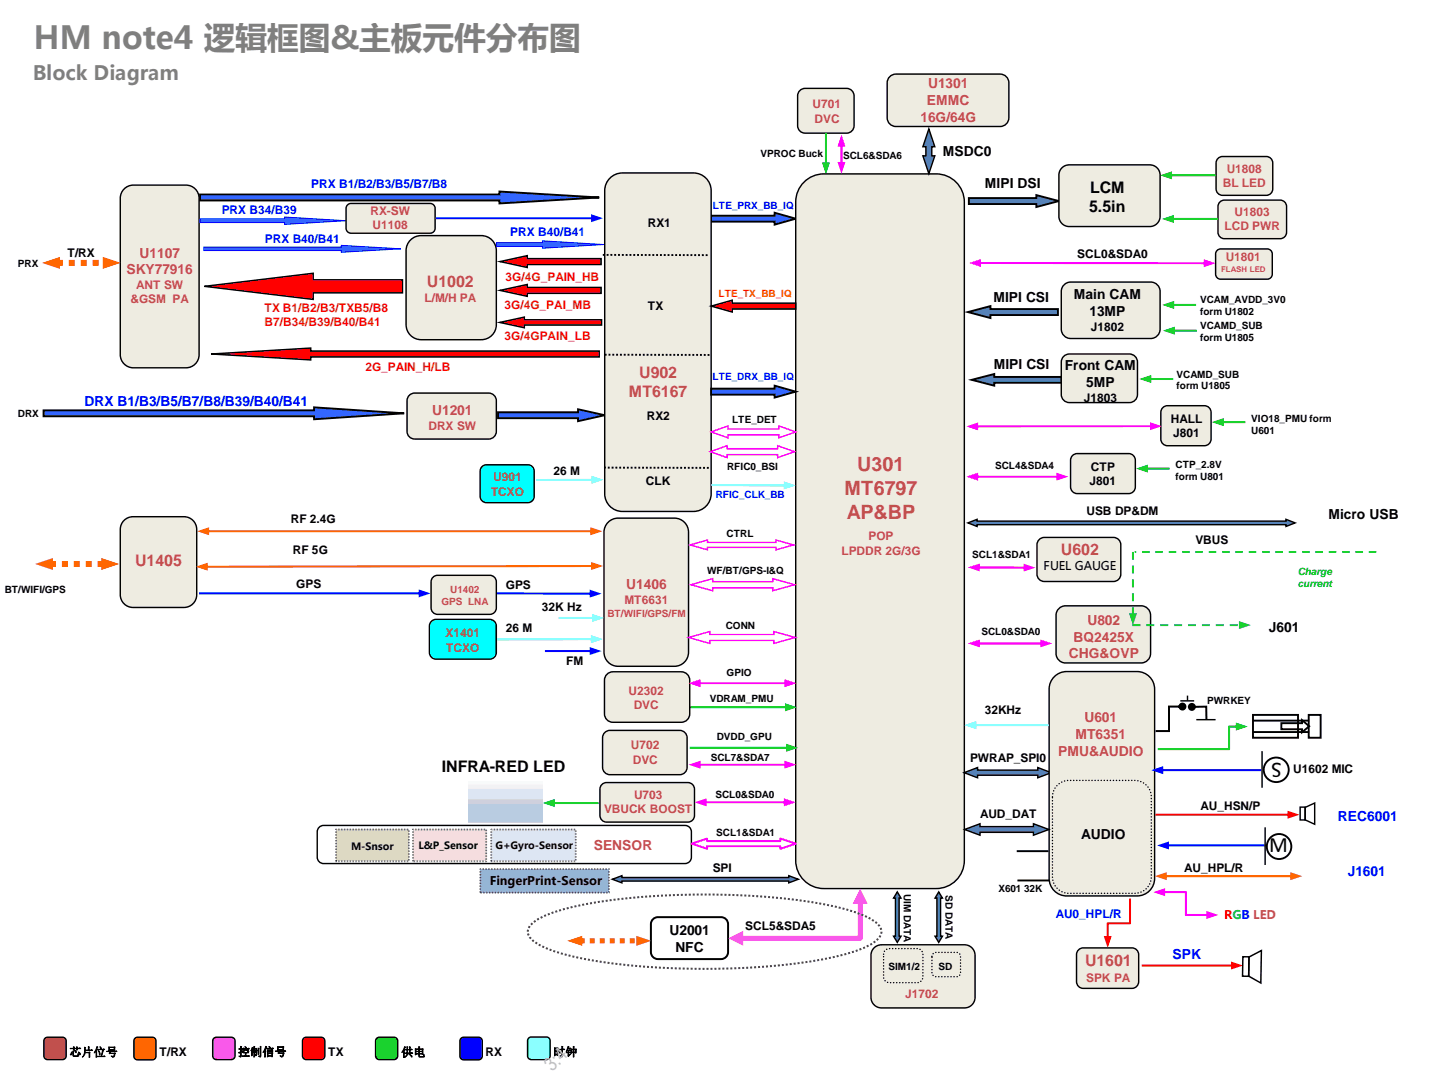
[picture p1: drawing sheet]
<svg xmlns="http://www.w3.org/2000/svg" width="254mm" height="190mm" viewBox="0 0 254 190" stroke-linecap="round" stroke-linejoin="round" font-family="sans-serif">
<defs><g id="words">
<text font-size="5.6" fill="#7f7f7f" x="5.9" y="8.8">HM note4 逻辑框图&amp;主板元件分布图</text>
<g font-size="3.9">
<text x="227.8" y="135.5" transform="rotate(-180 227.8 135.5)">S</text>
<text x="225.6" y="151.4">M</text>
</g>
<text font-size="3.5" fill="#7f7f7f" x="5.9" y="14.2">Block Diagram</text>
<g font-size="3.5" fill="#c0504d">
<text x="152.4" y="83.7">U301</text>
<text x="150.1" y="87.9">MT6797</text>
<text x="150.5" y="92.2">AP&amp;BP</text>
</g>
<text font-size="3.5" fill="#c0c0c0" x="98.2" y="190.5" transform="rotate(-45 98.2 190.5)">3:4</text>
<g font-size="2.8">
<text x="193.8" y="34.4">LCM</text>
<text x="193.6" y="37.8">5.5in</text>
<text x="78.5" y="137.3">INFRA-RED LED</text>
</g>
<g font-size="2.8" fill="#c0504d">
<text x="75.9" y="51">U1002</text>
<text x="111.8" y="70.6">MT6167</text>
<text x="113.6" y="67.2">U902</text>
<text x="24" y="100.5">U1405</text>
<text x="188.6" y="98.7">U602</text>
<text x="192.9" y="171.7">U1601</text>
</g>
<g font-size="2.5" fill="#c0504d">
<text x="165" y="15.7">U1301</text>
<text x="163.6" y="21.6">16G/64G</text>
<text x="164.7" y="18.7">EMMC</text>
<text x="24.8" y="45.8">U1107</text>
<text x="22.5" y="48.7">SKY77916</text>
<text x="76.8" y="73.8">U1201</text>
<text x="111.3" y="104.7">U1406</text>
<text x="193.3" y="111.1">U802</text>
<text x="190" y="117">CHG&amp;OVP</text>
<text x="190.8" y="114">BQ2425X</text>
<text x="191.2" y="131.3">MT6351</text>
<text x="192.7" y="128.4">U601</text>
<text x="188.1" y="134.3">PMU&amp;AUDIO</text>
<text x="105.5" y="151">SENSOR</text>
</g>
<g font-size="2.5">
<text x="167.6" y="27.7">MSDC0</text>
<text x="175.1" y="33.3">MIPI DSI</text>
<text x="176.6" y="53.6">MIPI CSI</text>
<text x="190.9" y="53.2">Main CAM</text>
<text x="193.6" y="56.1">13MP</text>
<text x="176.6" y="65.7">MIPI CSI</text>
<text x="189.3" y="65.8">Front CAM</text>
<text x="193.1" y="68.7">5MP</text>
<text x="236.1" y="92.3">Micro USB</text>
<text x="225.5" y="112.2">J601</text>
<text x="192.2" y="149.1">AUDIO</text>
<text x="119" y="166.2">U2001</text>
<text x="120" y="169.2">NFC</text>
</g>
<g font-size="2.5" fill="#00f">
<text x="15" y="72.2">DRX B1/B3/B5/B7/B8/B39/B40/B41</text>
<text x="237.8" y="145.9">REC6001</text>
<text x="239.6" y="155.6">J1601</text>
<text x="208.4" y="170.4">SPK</text>
</g>
<g font-size="2.1" fill="#c0504d">
<text x="144.4" y="19.3">U701</text>
<text x="144.8" y="21.8">DVC</text>
<text x="217.4" y="33.2">BL LED</text>
<text x="218" y="30.7">U1808</text>
<text x="65.9" y="38.2">RX-SW</text>
<text x="66.2" y="40.7">U1108</text>
<text x="217.6" y="41">LCD PWR</text>
<text x="219.4" y="38.4">U1803</text>
<text x="217.9" y="46.4">U1801</text>
<text x="23.2" y="53.9">&amp;GSM PA</text>
<text x="24.2" y="51.4">ANT SW</text>
<text x="75.4" y="53.7">L/M/H PA</text>
<text x="76.2" y="76.4">DRX SW</text>
<text x="87.2" y="88.1">TCXO</text>
<text x="87.6" y="85.6">U901</text>
<text x="149.5" y="98.6">LPDDR 2G/3G</text>
<text x="154.4" y="96">POP</text>
<text x="111" y="107.4">MT6631</text>
<text x="79.2" y="113.3">X1401</text>
<text x="79.3" y="115.8">TCXO</text>
<text x="111.7" y="123.4">U2302</text>
<text x="112.6" y="126">DVC</text>
<text x="112.1" y="133.1">U702</text>
<text x="112.5" y="135.7">DVC</text>
<text x="112.7" y="142">U703</text>
<text x="107.4" y="144.6">VBUCK BOOST</text>
<text x="160.9" y="177.4">J1702</text>
<text x="193.1" y="174.4">SPK PA</text>
</g>
<g font-size="2.1" fill="#00f">
<text x="55.3" y="33.3">PRX B1/B2/B3/B5/B7/B8</text>
<text x="39.4" y="38.1">PRX B34/B39</text>
<text x="90.7" y="41.9">PRX B40/B41</text>
<text x="47.1" y="43.1">PRX B40/B41</text>
<text x="187.6" y="163.2">AU0_HPL/R</text>
</g>
<g font-size="2.1">
<text x="115.1" y="40.3">RX1</text>
<text x="12" y="45.7">T/RX</text>
<text x="191.5" y="45.9">SCL0&amp;SDA0</text>
<text x="115.1" y="55.2">TX</text>
<text x="193.9" y="58.8">J1802</text>
<text x="192.6" y="71.4">J1803</text>
<text x="115" y="74.7">RX2</text>
<text x="208.1" y="75.2">HALL</text>
<text x="208.5" y="77.7">J801</text>
<text x="193.9" y="83.6">CTP</text>
<text x="98.4" y="84.4">26 M</text>
<text x="114.8" y="86.3">CLK</text>
<text x="193.7" y="86.2">J801</text>
<text x="51.7" y="92.9">RF 2.4G</text>
<text x="193.1" y="91.5">USB DP&amp;DM</text>
<text x="52.1" y="98.4">RF 5G</text>
<text x="185.5" y="101.3">FUEL GAUGE</text>
<text x="212.5" y="96.7">VBUS</text>
<text x="52.7" y="104.5">GPS</text>
<text x="89.9" y="104.7">GPS</text>
<text x="89.9" y="112.4">26 M</text>
<text x="96.3" y="108.5">32K Hz</text>
<text x="100.7" y="118.2">FM</text>
<text x="175" y="126.9">32KHz</text>
<text x="172.4" y="135.4">PWRAP_SPI0</text>
<text x="229.9" y="137.4">U1602 MIC</text>
<text x="213.4" y="143.9">AU_HSN/P</text>
<text x="174.2" y="145.3">AUD_DAT</text>
<text x="126.7" y="155">SPI</text>
<text x="210.5" y="155">AU_HPL/R</text>
<text x="87" y="157.3">FingerPrint-Sensor</text>
<text x="132.5" y="165.3">SCL5&amp;SDA5</text>
<text x="12.3" y="187.7">芯片位号</text>
<text x="28.3" y="187.7">T/RX</text>
<text x="42.3" y="187.7">控制信号</text>
<text x="58.4" y="187.7">TX</text>
<text x="71.3" y="187.7">供电</text>
<text x="86.3" y="187.7">RX</text>
<text x="98.4" y="187.7">时钟</text>
</g>
<g font-size="2.1" fill="#ff1b1b">
<text x="89.9" y="49.9">3G/4G_PAIN_HB</text>
<text x="47" y="58">B7/B34/B39/B40/B41</text>
<text x="47" y="55.4">TX B1/B2/B3/TXB5/B8</text>
<text x="89.7" y="54.9">3G/4G_PAI_MB</text>
<text x="64.9" y="65.8">2G_PAIN_H/LB</text>
<text x="89.7" y="60.5">3G/4GPAIN_LB</text>
</g>
<text font-size="2.1" fill="#f00" x="217.6" y="163.3">RGB LED</text>
<g font-size="1.8">
<text x="135.2" y="27.8">VPROC Buck</text>
<text x="149.9" y="28.2">SCL6&amp;SDA6</text>
<text x="3.2" y="47.5">PRX</text>
<text x="213.3" y="53.8">VCAM_AVDD_3V0</text>
<text x="213.3" y="55.9">form U1802</text>
<text x="213.3" y="58.4">VCAMD_SUB</text>
<text x="213.3" y="60.6">form U1805</text>
<text x="209.1" y="67.1">VCAMD_SUB</text>
<text x="209.1" y="69.2">form U1805</text>
<text x="3.2" y="74.1">DRX</text>
<text x="130.1" y="75.2">LTE_DET</text>
<text x="222.4" y="74.9">VIO18_PMU form</text>
<text x="222.4" y="77.1">U601</text>
<text x="129.3" y="83.5">RFIC0_BSI</text>
<text x="176.9" y="83.4">SCL4&amp;SDA4</text>
<text x="209" y="83.2">CTP_2.8V</text>
<text x="209" y="85.3">form U801</text>
<text x="129.2" y="95.4">CTRL</text>
<text x="172.8" y="99.2">SCL1&amp;SDA1</text>
<text x=".8" y="105.4">BT/WIFI/GPS</text>
<text x="125.7" y="102">WF/BT/GPS-I&amp;Q</text>
<text x="129" y="111.9">CONN</text>
<text x="174.5" y="112.8">SCL0&amp;SDA0</text>
<text x="126.2" y="124.7">VDRAM_PMU</text>
<text x="129.2" y="120.1">GPIO</text>
<text x="214.6" y="125.1">PWRKEY</text>
<text x="127.4" y="131.5">DVDD_GPU</text>
<text x="126.3" y="135.2">SCL7&amp;SDA7</text>
<text x="127.2" y="141.8">SCL0&amp;SDA0</text>
<text x="127.3" y="148.5">SCL1&amp;SDA1</text>
<text x="62.4" y="151">M-Snsor</text>
<text x="74.4" y="150.8">L&amp;P_Sensor</text>
<text x="88.1" y="150.8">G+Gyro-Sensor</text>
<text x="160.6" y="158.9" transform="rotate(90 160.6 158.9)">UIM DATA</text>
<text x="168" y="159.1" transform="rotate(90 168 159.1)">SD DATA</text>
<text x="177.5" y="158.4">X601 32K</text>
<text x="157.9" y="172.4">SIM1/2</text>
<text x="166.8" y="172.4">SD</text>
</g>
<g font-size="1.8" fill="#00f">
<text x="126.7" y="37.1">LTE_PRX_BB_IQ</text>
<text x="126.6" y="67.5">LTE_DRX_BB_IQ</text>
<text x="127.2" y="88.5">RFIC_CLK_BB</text>
</g>
<text font-size="1.8" fill="#f30" x="127.7" y="52.8">LTE_TX_BB_IQ</text>
<g font-size="1.8" fill="#c0504d">
<text x="78.5" y="107.5">GPS LNA</text>
<text x="80" y="105.4">U1402</text>
<text x="108" y="109.6">BT/WIFI/GPS/FM</text>
</g>
<g font-size="1.8" fill="#0c0">
<text x="230.7" y="102.2">Charge</text>
<text x="230.7" y="104.3">current</text>
</g>
<text font-size="1.4" fill="#c0504d" x="217.1" y="48.3">FLASH LED</text>
</g></defs>
<path d="M85.4 154.4h22.8v4.2h-22.8z" fill-rule="evenodd" fill="#95b3d7"/>
<path d="M85.3 158.4v.2zM85.4 158.4l.1 .2zM85.3 157.9v.2zM85.4 157.9l.1 .2zM85.3 157.4v.2zM85.4 157.4l.1 .2zM85.3 156.8v.3zM85.4 156.8l.1 .3zM85.3 156.3v.3zM85.4 156.3l.1 .3zM85.3 155.8v.3zM85.4 155.8l.1 .3zM85.3 155.3v.3zM85.4 155.3l.1 .3zM85.3 154.8v.3zM85.4 154.8l.1 .3zM85.3 154.3l.2 .1-.2 .2zM85.4 154.5l.1 .1zM85.8 154.3l.2 .1zM85.8 154.5l.2 .1zM86.3 154.3l.2 .1zM86.3 154.5l.2 .1zM86.8 154.3l.2 .1zM86.8 154.5l.2 .1zM87.3 154.3l.2 .1zM87.3 154.5l.2 .1zM87.8 154.3l.3 .1zM87.8 154.5l.3 .1zM88.3 154.3l.3 .1zM88.3 154.5l.3 .1zM88.8 154.3l.3 .1zM88.8 154.5l.3 .1zM89.3 154.3l.3 .1zM89.3 154.5l.3 .1zM89.8 154.3l.3 .1zM89.8 154.5l.3 .1zM90.3 154.3l.3 .1zM90.3 154.5l.3 .1zM90.8 154.3l.3 .1zM90.8 154.5l.3 .1zM91.4 154.3l.2 .1zM91.4 154.5l.2 .1zM91.9 154.3l.2 .1zM91.9 154.5l.2 .1zM92.4 154.3l.2 .1zM92.4 154.5l.2 .1zM92.9 154.3l.2 .1zM92.9 154.5l.2 .1zM93.4 154.3l.2 .1zM93.4 154.5l.2 .1zM93.9 154.3l.2 .1zM93.9 154.5l.2 .1zM94.4 154.3l.3 .1zM94.4 154.5l.3 .1zM94.9 154.3l.3 .1zM94.9 154.5l.3 .1zM95.4 154.3l.3 .1zM95.4 154.5l.3 .1zM95.9 154.3l.3 .1zM95.9 154.5l.3 .1zM96.4 154.3l.3 .1zM96.4 154.5l.3 .1zM96.9 154.3l.3 .1zM96.9 154.5l.3 .1zM97.5 154.3l.2 .1zM97.5 154.5l.2 .1zM98 154.3l.2 .1zM98 154.5l.2 .1zM98.5 154.3l.2 .1zM98.5 154.5l.2 .1zM99 154.3l.2 .1zM99 154.5l.2 .1zM99.5 154.3l.2 .1zM99.5 154.5l.2 .1zM100 154.3l.2 .1zM100 154.5l.2 .1zM100.5 154.3l.3 .1zM100.5 154.5l.3 .1zM101 154.3l.3 .1zM101 154.5l.3 .1zM101.5 154.3l.3 .1zM101.5 154.5l.3 .1zM102 154.3l.3 .1zM102 154.5l.3 .1zM102.5 154.3l.3 .1zM102.5 154.5l.3 .1zM103 154.3l.3 .1zM103 154.5l.3 .1zM103.5 154.3l.3 .1zM103.5 154.5l.3 .1zM104.1 154.3l.2 .1zM104.1 154.5l.2 .1zM104.6 154.3l.2 .1zM104.6 154.5l.2 .1zM105.1 154.3l.2 .1zM105.1 154.5l.2 .1zM105.6 154.3l.2 .1zM105.6 154.5l.2 .1zM106.1 154.3l.2 .1zM106.1 154.5l.2 .1zM106.6 154.3l.2 .1zM106.6 154.5l.2 .1zM107.1 154.3l.3 .1zM107.1 154.5l.3 .1zM107.6 154.3l.3 .1zM107.6 154.5l.3 .1zM108.1 154.3h.2l.1 .3zM108.1 154.5l.1 .1zM108.3 154.8l.1 .3zM108.1 154.8l.1 .3zM108.3 155.3l.1 .3zM108.1 155.3l.1 .3zM108.3 155.8l.1 .3zM108.1 155.8l.1 .3zM108.3 156.3l.1 .3zM108.1 156.3l.1 .3zM108.3 156.8l.1 .3zM108.1 156.8l.1 .3zM108.3 157.4l.1 .2zM108.1 157.4l.1 .2zM108.3 157.9l.1 .2zM108.1 157.9l.1 .2zM108.3 158.4l.1 .2-.2 .1zM108.1 158.4l.1 .2zM107.7 158.7h.3zM107.7 158.5l.3 .1zM107.2 158.7h.3zM107.2 158.5l.3 .1zM106.7 158.7h.3zM106.7 158.5l.3 .1zM106.2 158.7h.3zM106.2 158.5l.3 .1zM105.7 158.7h.3zM105.7 158.5l.3 .1zM105.2 158.7h.3zM105.2 158.5l.3 .1zM104.7 158.7h.2zM104.7 158.5l.2 .1zM104.2 158.7h.2zM104.2 158.5l.2 .1zM103.7 158.7h.2zM103.7 158.5l.2 .1zM103.2 158.7h.2zM103.2 158.5l.2 .1zM102.7 158.7h.2zM102.7 158.5l.2 .1zM102.2 158.7h.2zM102.2 158.5l.2 .1zM101.6 158.7h.3zM101.6 158.5l.3 .1zM101.1 158.7h.3zM101.1 158.5l.3 .1zM100.6 158.7h.3zM100.6 158.5l.3 .1zM100.1 158.7h.3zM100.1 158.5l.3 .1zM99.6 158.7h.3zM99.6 158.5l.3 .1zM99.1 158.7h.3zM99.1 158.5l.3 .1zM98.6 158.7h.2zM98.6 158.5l.2 .1zM98.1 158.7h.2zM98.1 158.5l.2 .1zM97.6 158.7h.2zM97.6 158.5l.2 .1zM97.1 158.7h.2zM97.1 158.5l.2 .1zM96.6 158.7h.2zM96.6 158.5l.2 .1zM96.1 158.7h.2zM96.1 158.5l.2 .1zM95.5 158.7h.3zM95.5 158.5l.3 .1zM95 158.7h.3zM95 158.5l.3 .1zM94.5 158.7h.3zM94.5 158.5l.3 .1zM94 158.7h.3zM94 158.5l.3 .1zM93.5 158.7h.3zM93.5 158.5l.3 .1zM93 158.7h.3zM93 158.5l.3 .1zM92.5 158.7h.3zM92.5 158.5l.3 .1zM92 158.7h.2zM92 158.5l.2 .1zM91.5 158.7h.2zM91.5 158.5l.2 .1zM91 158.7h.2zM91 158.5l.2 .1zM90.5 158.7h.2zM90.5 158.5l.2 .1zM90 158.7h.2zM90 158.5l.2 .1zM89.5 158.7h.2zM89.5 158.5l.2 .1zM88.9 158.7h.3zM88.9 158.5l.3 .1zM88.4 158.7h.3zM88.4 158.5l.3 .1zM87.9 158.7h.3zM87.9 158.5l.3 .1zM87.4 158.7h.3zM87.4 158.5l.3 .1zM86.9 158.7h.3zM86.9 158.5l.3 .1zM86.4 158.7h.3zM86.4 158.5l.3 .1zM85.9 158.7h.2zM85.9 158.5l.2 .1zM85.4 158.7h.2zM85.4 158.5l.2 .1z" fill="#000"/>
<path d="M155.4 168.4l.8-.4 .5-.1h14.7a1.87 1.87 0 0 1 1.9 1.9v7.4a1.87 1.87 0 0 1-1.9 1.9h-14.7a1.87 1.87 0 0 1-1.9-1.9v-7.4l.1-.5z" fill-rule="evenodd" fill="#eeece1"/>
<path d="M155.4 168.4l.8-.4 .5-.1h14.7a1.87 1.87 0 0 1 1.9 1.9v7.4a1.87 1.87 0 0 1-1.9 1.9h-14.7a1.87 1.87 0 0 1-1.9-1.9v-7.4l.1-.5z" fill="none" stroke="#000" stroke-width=".25"/>
<path d="M7.7 72.9h48.1v-.5l16 1-16 1.1v-.5h-48.1z" fill-rule="evenodd" fill="#36f"/>
<path d="M7.7 72.9h48.1v-.5l16 1-16 1.1v-.5h-48.1z" fill="none" stroke="#000" stroke-width=".34"/>
<path d="M35.6 34.6h53.2v-.6l17.7 1.1-17.7 1.1v-.6h-53.2z" fill-rule="evenodd" fill="#36f"/>
<path d="M35.6 34.6h53.2v-.6l17.7 1.1-17.7 1.1v-.6h-53.2z" fill="none" stroke="#000" stroke-width=".34"/>
<path d="M126.4 38.3h11.3v-.5l3.7 1.1-3.7 1v-.5h-11.3z" fill-rule="evenodd" fill="#36f"/>
<path d="M126.4 38.3h11.3v-.5l3.7 1.1-3.7 1v-.5h-11.3z" fill="none" stroke="#000" stroke-width=".34"/>
<path d="M172.2 35.2h12v-.5l4 1-4 1.1v-.5h-12z" fill-rule="evenodd" fill="#4f81bd"/>
<path d="M172.2 35.2h12v-.5l4 1-4 1.1v-.5h-12z" fill="none" stroke="#000" stroke-width=".34"/>
<path d="M172 55.5l4-1.1v.5h12v1.1h-12v.5z" fill-rule="evenodd" fill="#4f81bd"/>
<path d="M172 55.5l4-1.1v.5h12v1.1h-12v.5z" fill="none" stroke="#000" stroke-width=".34"/>
<path d="M172.7 67.5l4-1v.5h12v1h-12v.5z" fill-rule="evenodd" fill="#4f81bd"/>
<path d="M172.7 67.5l4-1v.5h12v1h-12v.5z" fill="none" stroke="#000" stroke-width=".34"/>
<path d="M24 184.5l.4-.2h2.7a.66 .66 0 0 1 .6 .7v2.7a.66 .66 0 0 1-.6 .6h-2.7a.66 .66 0 0 1-.6-.6v-2.7z" fill-rule="evenodd" fill="#f60"/>
<path d="M24 184.5l.4-.2h2.7a.66 .66 0 0 1 .6 .7v2.7a.66 .66 0 0 1-.6 .6h-2.7a.66 .66 0 0 1-.6-.6v-2.7z" fill="none" stroke="#000" stroke-width=".25"/>
<path d="M54 184.5l.4-.2h2.7a.66 .66 0 0 1 .6 .7v2.6a.66 .66 0 0 1-.6 .7h-2.7a.66 .66 0 0 1-.6-.7v-2.6z" fill-rule="evenodd" fill="#f00"/>
<path d="M54 184.5l.4-.2h2.7a.66 .66 0 0 1 .6 .7v2.6a.66 .66 0 0 1-.6 .7h-2.7a.66 .66 0 0 1-.6-.7v-2.6z" fill="none" stroke="#000" stroke-width=".25"/>
<path d="M81.9 184.5l.5-.2h2.7a.66 .66 0 0 1 .6 .7v2.7a.66 .66 0 0 1-.6 .6h-2.7a.66 .66 0 0 1-.7-.6v-2.7z" fill-rule="evenodd" fill="#00f"/>
<path d="M81.9 184.5l.5-.2h2.7a.66 .66 0 0 1 .6 .7v2.7a.66 .66 0 0 1-.6 .6h-2.7a.66 .66 0 0 1-.7-.6v-2.7z" fill="none" stroke="#000" stroke-width=".25"/>
<path d="M67 184.5l.4-.2h2.6a.66 .66 0 0 1 .7 .7v2.6a.66 .66 0 0 1-.7 .7h-2.6a.66 .66 0 0 1-.6-.7v-2.6z" fill-rule="evenodd" fill="#0c0"/>
<path d="M67 184.5l.4-.2h2.6a.66 .66 0 0 1 .7 .7v2.6a.66 .66 0 0 1-.7 .7h-2.6a.66 .66 0 0 1-.6-.7v-2.6z" fill="none" stroke="#000" stroke-width=".25"/>
<path d="M8 184.5l.5-.2h2.6a.66 .66 0 0 1 .7 .7v2.6a.66 .66 0 0 1-.7 .7h-2.6a.66 .66 0 0 1-.7-.7v-2.6z" fill-rule="evenodd" fill="#c0504d"/>
<path d="M8 184.5l.5-.2h2.6a.66 .66 0 0 1 .7 .7v2.6a.66 .66 0 0 1-.7 .7h-2.6a.66 .66 0 0 1-.7-.7v-2.6z" fill="none" stroke="#000" stroke-width=".25"/>
<path d="M38 184.5l.5-.2h2.6a.66 .66 0 0 1 .7 .7v2.6a.66 .66 0 0 1-.7 .7h-2.6a.66 .66 0 0 1-.7-.7v-2.6z" fill-rule="evenodd" fill="#d03ad2"/>
<path d="M38 184.5l.5-.2h2.6a.66 .66 0 0 1 .7 .7v2.6a.66 .66 0 0 1-.7 .7h-2.6a.66 .66 0 0 1-.7-.7v-2.6z" fill="none" stroke="#000" stroke-width=".25"/>
<path d="M94 184.5l.4-.2h2.7a.67 .67 0 0 1 .7 .6v2.7a.67 .67 0 0 1-.7 .7h-2.7a.67 .67 0 0 1-.6-.7v-2.7z" fill-rule="evenodd" fill="#6ff"/>
<path d="M94 184.5l.4-.2h2.7a.67 .67 0 0 1 .7 .6v2.7a.67 .67 0 0 1-.7 .7h-2.7a.67 .67 0 0 1-.6-.7v-2.7z" fill="none" stroke="#000" stroke-width=".25"/>
<path d="M88.5 73.3h14.2v-.6l4.8 1.1-4.8 1v-.5h-14.2z" fill-rule="evenodd" fill="#36f"/>
<path d="M88.5 73.3h14.2v-.6l4.8 1.1-4.8 1v-.5h-14.2z" fill="none" stroke="#000" stroke-width=".34"/>
<path d="M88.8 57.3l4.4-1v.5h13.7v1h-13.7v.5z" fill-rule="evenodd" fill="#f00"/>
<path d="M88.8 57.3l4.4-1v.5h13.7v1h-13.7v.5z" fill="none" stroke="#000" stroke-width=".25"/>
<path d="M87.4 113.4v.4h18v-.4zM105 112.9v1.4l2.1-.7z" fill="#6ff"/>
<path d="M142.6 32.7a5 5 0 0 1 3.8-1.8h20a5 5 0 0 1 5 5v117a5 5 0 0 1-5 5h-20a5 5 0 0 1-5-5v-117a5 5 0 0 1 1.2-3.2z" fill-rule="evenodd" fill="#eeece1"/>
<path d="M142.6 32.7a5 5 0 0 1 3.8-1.8h20a5 5 0 0 1 5 5v117a5 5 0 0 1-5 5h-20a5 5 0 0 1-5-5v-117a5 5 0 0 1 1.2-3.2z" fill="none" stroke="#000" stroke-width=".25"/>
<path d="M108.4 31.7a3.1 3.1 0 0 1 2.2-1h12.7a3.2 3.2 0 0 1 3.1 3.2v53.8a3.2 3.2 0 0 1-3.1 3.2h-12.7a3.2 3.2 0 0 1-3.1-3.2v-53.8a3.1 3.1 0 0 1 .9-2.2z" fill-rule="evenodd" fill="#eeece1"/>
<path d="M108.4 31.7a3.1 3.1 0 0 1 2.2-1h12.7a3.2 3.2 0 0 1 3.1 3.2v53.8a3.2 3.2 0 0 1-3.1 3.2h-12.7a3.2 3.2 0 0 1-3.1-3.2v-53.8a3.1 3.1 0 0 1 .9-2.2z" fill="none" stroke="#000" stroke-width=".25"/>
<path d="M158 13.8l.8-.6h.4h18.6a1.55 1.55 0 0 1 1.5 1.5v6.2a1.55 1.55 0 0 1-1.5 1.6h-18.6a1.55 1.55 0 0 1-1.5-1.6v-6.2z" fill-rule="evenodd" fill="#eeece1"/>
<path d="M158 13.8l.8-.6h.4h18.6a1.55 1.55 0 0 1 1.5 1.5v6.2a1.55 1.55 0 0 1-1.5 1.6h-18.6a1.55 1.55 0 0 1-1.5-1.6v-6.2z" fill="none" stroke="#000" stroke-width=".25"/>
<path d="M189.1 50.6l.8-.4 .4-.1h14.2a1.67 1.67 0 0 1 1.7 1.7v6.7a1.67 1.67 0 0 1-1.7 1.7h-14.2a1.67 1.67 0 0 1-1.7-1.7v-6.7l.1-.4z" fill-rule="evenodd" fill="#eeece1"/>
<path d="M189.1 50.6l.8-.4 .4-.1h14.2a1.67 1.67 0 0 1 1.7 1.7v6.7a1.67 1.67 0 0 1-1.7 1.7h-14.2a1.67 1.67 0 0 1-1.7-1.7v-6.7l.1-.4z" fill="none" stroke="#000" stroke-width=".25"/>
<path d="M188.7 29.8l.9-.4 .4-.1h14.4a1.83 1.83 0 0 1 1.8 1.8v7.3a1.83 1.83 0 0 1-1.8 1.9h-14.4a1.83 1.83 0 0 1-1.8-1.9v-7.3l.1-.5z" fill-rule="evenodd" fill="#eeece1"/>
<path d="M188.7 29.8l.9-.4 .4-.1h14.4a1.83 1.83 0 0 1 1.8 1.8v7.3a1.83 1.83 0 0 1-1.8 1.9h-14.4a1.83 1.83 0 0 1-1.8-1.9v-7.3l.1-.5z" fill="none" stroke="#000" stroke-width=".25"/>
<path d="M188.9 63.5l.7-.5 .5-.1h10.6a1.44 1.44 0 0 1 1.5 1.4v5.8a1.44 1.44 0 0 1-1.5 1.4h-10.6a1.44 1.44 0 0 1-1.5-1.4v-5.8z" fill-rule="evenodd" fill="#eeece1"/>
<path d="M188.9 63.5l.7-.5 .5-.1h10.6a1.44 1.44 0 0 1 1.5 1.4v5.8a1.44 1.44 0 0 1-1.5 1.4h-10.6a1.44 1.44 0 0 1-1.5-1.4v-5.8z" fill="none" stroke="#000" stroke-width=".25"/>
<path d="M21.9 33.8a2.33 2.33 0 0 1 1.8-.9h9.4a2.33 2.33 0 0 1 2.3 2.3v27.8a2.33 2.33 0 0 1-2.3 2.4h-9.4a2.33 2.33 0 0 1-2.3-2.4v-27.8v-.5z" fill-rule="evenodd" fill="#eeece1"/>
<path d="M21.9 33.8a2.33 2.33 0 0 1 1.8-.9h9.4a2.33 2.33 0 0 1 2.3 2.3v27.8a2.33 2.33 0 0 1-2.3 2.4h-9.4a2.33 2.33 0 0 1-2.3-2.4v-27.8v-.5z" fill="none" stroke="#000" stroke-width=".25"/>
<path d="M72.8 42.9a2.67 2.67 0 0 1 2.1-1h10.6a2.67 2.67 0 0 1 2.7 2.6v13.2a2.67 2.67 0 0 1-2.7 2.7h-10.6a2.67 2.67 0 0 1-2.7-2.7v-13.2v-.6z" fill-rule="evenodd" fill="#eeece1"/>
<path d="M72.8 42.9a2.67 2.67 0 0 1 2.1-1h10.6a2.67 2.67 0 0 1 2.7 2.6v13.2a2.67 2.67 0 0 1-2.7 2.7h-10.6a2.67 2.67 0 0 1-2.7-2.7v-13.2v-.6z" fill="none" stroke="#000" stroke-width=".25"/>
<path d="M85.8 82.8l.7-.2h7.3a1.12 1.12 0 0 1 1.2 1.1v4.5a1.12 1.12 0 0 1-1.2 1.1h-7.3a1.12 1.12 0 0 1-1.2-1.1v-4.5l.1-.3z" fill-rule="evenodd" fill="#0ff"/>
<path d="M85.8 82.8l.7-.2h7.3a1.12 1.12 0 0 1 1.2 1.1v4.5a1.12 1.12 0 0 1-1.2 1.1h-7.3a1.12 1.12 0 0 1-1.2-1.1v-4.5l.1-.3z" fill="none" stroke="#000" stroke-width=".25"/>
<path d="M107.1 45.3h19" fill="none" stroke="#000" stroke-width=".34" stroke-dasharray=".3 .3" stroke-linecap="butt"/>
<path d="M165.1 22.9l1.1 3.2h-.6v1.6h.6l-1.1 3.2-1.1-3.2h.6v-1.6h-.6z" fill-rule="evenodd" fill="#4f81bd"/>
<path d="M165.1 22.9l1.1 3.2h-.6v1.6h.6l-1.1 3.2-1.1-3.2h.6v-1.6h-.6z" fill="none" stroke="#000" stroke-width=".25"/>
<path d="M10.1 46.2h1.1v1h-1.1zM12.2 46.2h1.1v1h-1.1zM14.4 46.2h1v1h-1zM16.5 46.2h1v1h-1zM18.6 46.2h.2v1h-.2zM7.5 46.7l3.1-1v2.1zM18.3 45.7l3.1 1-3.1 1.1z" fill="#f60"/>
<path d="M126.4 54.4l3.8-1.1v.6h11.2v1h-11.2v.6z" fill-rule="evenodd" fill="#f00"/>
<path d="M126.4 54.4l3.8-1.1v.6h11.2v1h-11.2v.6z" fill="none" stroke="#000" stroke-width=".25"/>
<path d="M174 46.6h40.3v.4l-40.3-.1zM172.3 46.7l2.1-.7v1.4zM214 46.1l2.1 .7-2.1 .7z" fill="#f0f"/>
<path d="M216.4 28.3l.5-.4 .4-.1h7.8a1.15 1.15 0 0 1 1.1 1.2v4.6a1.15 1.15 0 0 1-1.1 1.1h-7.8a1.15 1.15 0 0 1-1.1-1.1v-4.6z" fill-rule="evenodd" fill="#eeece1"/>
<path d="M216.4 28.3l.5-.4 .4-.1h7.8a1.15 1.15 0 0 1 1.1 1.2v4.6a1.15 1.15 0 0 1-1.1 1.1h-7.8a1.15 1.15 0 0 1-1.1-1.1v-4.6z" fill="none" stroke="#000" stroke-width=".25"/>
<path d="M208 31h8.1v.3h-8.1zM206.2 31.2l2.1-.7v1.4z" fill="#0c0"/>
<path d="M72.6 70.4l.7-.5 .4-.1h13.2a1.36 1.36 0 0 1 1.3 1.4v5.5a1.36 1.36 0 0 1-1.3 1.3h-13.2a1.36 1.36 0 0 1-1.4-1.3v-5.5z" fill-rule="evenodd" fill="#eeece1"/>
<path d="M72.6 70.4l.7-.5 .4-.1h13.2a1.36 1.36 0 0 1 1.3 1.4v5.5a1.36 1.36 0 0 1-1.3 1.3h-13.2a1.36 1.36 0 0 1-1.4-1.3v-5.5z" fill="none" stroke="#000" stroke-width=".25"/>
<path d="M216.3 44.5l.7-.3h8.2a.9 .9 0 0 1 .9 .9v3.6a.9 .9 0 0 1-.9 .9h-8.2a.9 .9 0 0 1-.9-.9v-3.6z" fill-rule="evenodd" fill="#eeece1"/>
<path d="M216.3 44.5l.7-.3h8.2a.9 .9 0 0 1 .9 .9v3.6a.9 .9 0 0 1-.9 .9h-8.2a.9 .9 0 0 1-.9-.9v-3.6z" fill="none" stroke="#000" stroke-width=".25"/>
<path d="M122.4 125.5h17.5v.4h-17.5zM139.5 125l2.1 .7-2.1 .7z" fill="#0c0"/>
<path d="M222.7 127h8v4.1h-8zM222.7 130.1h10M222.7 128.1h10M227.8 128.5h3.6v-.5l1.3 1.1-1.3 1v-.5h-3.6zM232.6 127h2.1v4.1h-2.1z" fill="none" stroke="#000" stroke-width=".34"/>
<path d="M107.6 130l.8-.2h12.4a1.31 1.31 0 0 1 1.3 1.3v5.3a1.31 1.31 0 0 1-1.3 1.3h-12.4a1.31 1.31 0 0 1-1.3-1.3v-5.3l.1-.4z" fill-rule="evenodd" fill="#eeece1"/>
<path d="M107.6 130l.8-.2h12.4a1.31 1.31 0 0 1 1.3 1.3v5.3a1.31 1.31 0 0 1-1.3 1.3h-12.4a1.31 1.31 0 0 1-1.3-1.3v-5.3l.1-.4z" fill="none" stroke="#000" stroke-width=".25"/>
<path d="M107.5 63l18.9 .1M107.4 83.1h18.9" fill="none" stroke="#000" stroke-width=".34" stroke-dasharray=".3 .3" stroke-linecap="butt"/>
<path d="M126.4 69.1h11.3v-.6l3.7 1.1-3.7 1.1v-.6h-11.3z" fill-rule="evenodd" fill="#36f"/>
<path d="M126.4 69.1h11.3v-.6l3.7 1.1-3.7 1.1v-.6h-11.3z" fill="none" stroke="#000" stroke-width=".34"/>
<path d="M126.4 76.8l3-1.1v.5h9v-.5l3 1.1-3 1v-.5h-9v.5z" fill="none" stroke="#f0f" stroke-width=".25"/>
<g fill="#6ff">
<path d="M95.3 85.1v.4l10.2-.1v-.3zM105.2 84.6v1.4l2.1-.7z"/>
<path d="M126.4 86l13.3 .1v.3h-13.3zM139.3 85.6l2.1 .7-2.1 .7z"/>
</g>
<path d="M107.9 93a2.5 2.5 0 0 1 2-.9h10a2.51 2.51 0 0 1 2.5 2.5v21.3a2.51 2.51 0 0 1-2.5 2.5h-10a2.51 2.51 0 0 1-2.5-2.5v-21.3v-.6z" fill-rule="evenodd" fill="#eeece1"/>
<path d="M107.9 93a2.5 2.5 0 0 1 2-.9h10a2.51 2.51 0 0 1 2.5 2.5v21.3a2.51 2.51 0 0 1-2.5 2.5h-10a2.51 2.51 0 0 1-2.5-2.5v-21.3v-.6z" fill="none" stroke="#000" stroke-width=".25"/>
<path d="M8.9 99.7h1v1.1h-1zM11 99.7h1.1v1.1h-1.1zM13.1 99.7h1.1v1.1h-1.1zM15.2 99.7h1.1v1.1h-1.1zM17.4 99.7h1v1.1h-1zM6.2 100.2l3.2-1v2.1zM18 99.2l3.2 1-3.2 1.1z" fill="#f60"/>
<path d="M22 92.5l1-.6 .6-.1h9.1a2.26 2.26 0 0 1 2.3 2.3v11.6a2.26 2.26 0 0 1-2.3 2.3h-9.1a2.26 2.26 0 0 1-2.2-2.3v-11.6l.1-.6z" fill-rule="evenodd" fill="#eeece1"/>
<path d="M22 92.5l1-.6 .6-.1h9.1a2.26 2.26 0 0 1 2.3 2.3v11.6a2.26 2.26 0 0 1-2.3 2.3h-9.1a2.26 2.26 0 0 1-2.2-2.3v-11.6l.1-.6z" fill="none" stroke="#000" stroke-width=".25"/>
<g fill="#f60">
<path d="M36.8 94.2h68.5v.4h-68.5zM35.1 94.4l2.1-.7v1.4zM104.9 93.7l2.2 .7-2.2 .7z"/>
<path d="M36.6 100.5v.4l68.8-.1v-.4zM34.8 100.7l2.1 .7v-1.4zM105.1 99.9v1.4l2.1-.7z"/>
</g>
<g fill="#00f">
<path d="M35.4 105.3h39.4v.3h-39.4zM74.4 104.7l2.1 .8-2.1 .7z"/>
<path d="M87.4 105.3h17.8v.4l-17.8-.1zM104.8 104.8l2.1 .7-2.1 .7z"/>
</g>
<path d="M76.8 102.7l.6-.4 .4-.1h9.3a1.16 1.16 0 0 1 1.1 1.2v4.6a1.16 1.16 0 0 1-1.1 1.2h-9.3a1.16 1.16 0 0 1-1.2-1.2v-4.6z" fill-rule="evenodd" fill="#eeece1"/>
<path d="M76.8 102.7l.6-.4 .4-.1h9.3a1.16 1.16 0 0 1 1.1 1.2v4.6a1.16 1.16 0 0 1-1.1 1.2h-9.3a1.16 1.16 0 0 1-1.2-1.2v-4.6z" fill="none" stroke="#000" stroke-width=".25"/>
<path d="M76.6 110.5l.5-.4h.4h9.5a1.18 1.18 0 0 1 1.2 1.1v4.8a1.18 1.18 0 0 1-1.2 1.1h-9.5a1.18 1.18 0 0 1-1.2-1.1v-4.8z" fill-rule="evenodd" fill="#0ff"/>
<path d="M76.6 110.5l.5-.4h.4h9.5a1.18 1.18 0 0 1 1.2 1.1v4.8a1.18 1.18 0 0 1-1.2 1.1h-9.5a1.18 1.18 0 0 1-1.2-1.1v-4.8z" fill="none" stroke="#000" stroke-width=".25"/>
<path d="M122.6 96.8l3.1-.8v.4h12.2v-.4l3.2 .8-3.2 .9v-.4h-12.2v.4zM122.4 113.3l3.8-1.1v.6h11.4v-.6l3.8 1.1-3.8 1v-.5h-11.4v.5zM122.8 103.9l3.9-1.1v.6h10.7v-.6l3.8 1.1-3.8 1.1v-.6h-10.7v.6z" fill="none" stroke="#f0f" stroke-width=".25"/>
<path d="M99.3 109.6v.4h6.3v-.4zM105.2 109.1v1.4l2.2-.7z" fill="#6ff"/>
<path d="M107.7 120l.8-.5 .4-.1h12.2a1.5 1.5 0 0 1 1.5 1.5v6a1.5 1.5 0 0 1-1.5 1.5h-12.2a1.5 1.5 0 0 1-1.5-1.5v-6z" fill-rule="evenodd" fill="#eeece1"/>
<path d="M107.7 120l.8-.5 .4-.1h12.2a1.5 1.5 0 0 1 1.5 1.5v6a1.5 1.5 0 0 1-1.5 1.5h-12.2a1.5 1.5 0 0 1-1.5-1.5v-6z" fill="none" stroke="#000" stroke-width=".25"/>
<path d="M124.1 121.2h15.7v.4h-15.7zM122.4 121.4l2.1-.7v1.4zM139.4 120.7l2.2 .7-2.2 .7z" fill="#f0f"/>
<path d="M171.4 137.3l2.4-.9v.5h10.7v-.5l2.4 .9-2.4 .9v-.4h-10.7v.4z" fill-rule="evenodd" fill="#4f81bd"/>
<path d="M171.4 137.3l2.4-.9v.5h10.7v-.5l2.4 .9-2.4 .9v-.4h-10.7v.4z" fill="none" stroke="#000" stroke-width=".25"/>
<path d="M202.9 171.4h16.3v.4h-16.3zM218.8 170.9l2.1 .7-2.1 .7z" fill="#f00"/>
<path d="M207.4 150.1v.3h17.8v-.3zM205.7 150.2l2.1 .7v-1.4z" fill="#00f"/>
<path d="M209.8 124.5h2.5M211.1 123.6v.9M212.6 127.9h3.5" fill="none" stroke="#000" stroke-width=".25"/>
<g fill="#000">
<path d="M207.6 125.4v4.5l.2-.2h-2.4v.4h2.6v-4.5l-.2 .1h2.4v-.3zM209.5 125.6a.71 .71 0 0 0 1.4 0 .71 .71 0 0 0-1.4 0z"/>
<path d="M211.8 125.4l.1 .4h2.5l-.2-.2 .1 2.3h.3v-2.5zM211.1 125.6a.75 .75 0 0 0 1.5 0 .75 .75 0 0 0-1.5 0z"/>
</g>
<path d="M188.2 108.1l.7-.4h.5h13.4a1.69 1.69 0 0 1 1.7 1.6v6.8a1.69 1.69 0 0 1-1.7 1.7h-13.4a1.69 1.69 0 0 1-1.7-1.7v-6.8l.1-.4z" fill-rule="evenodd" fill="#eeece1"/>
<path d="M188.2 108.1l.7-.4h.5h13.4a1.69 1.69 0 0 1 1.7 1.6v6.8a1.69 1.69 0 0 1-1.7 1.7h-13.4a1.69 1.69 0 0 1-1.7-1.7v-6.8l.1-.4z" fill="none" stroke="#000" stroke-width=".25"/>
<path d="M187.2 120.5a3.1 3.1 0 0 1 2.4-1.2h12.5a3.1 3.1 0 0 1 3.1 3.2v33.6a3.1 3.1 0 0 1-3.1 3.1h-12.5a3.1 3.1 0 0 1-3.1-3.1v-33.6l.1-.8z" fill-rule="evenodd" fill="#eeece1"/>
<path d="M187.2 120.5a3.1 3.1 0 0 1 2.4-1.2h12.5a3.1 3.1 0 0 1 3.1 3.2v33.6a3.1 3.1 0 0 1-3.1 3.1h-12.5a3.1 3.1 0 0 1-3.1-3.1v-33.6l.1-.8z" fill="none" stroke="#000" stroke-width=".25"/>
<path d="M188.2 139.3l1.1-.5 .7-.1h11.7a2.93 2.93 0 0 1 2.9 2.9v14.2a2.93 2.93 0 0 1-2.9 2.9h-11.7a2.93 2.93 0 0 1-2.9-2.9v-14.2a2.92 2.92 0 0 1 1.1-2.3z" fill-rule="evenodd" fill="#eeece1"/>
<path d="M188.2 139.3l1.1-.5 .7-.1h11.7a2.93 2.93 0 0 1 2.9 2.9v14.2a2.93 2.93 0 0 1-2.9 2.9h-11.7a2.93 2.93 0 0 1-2.9-2.9v-14.2a2.92 2.92 0 0 1 1.1-2.3z" fill="none" stroke="#000" stroke-width=".25" stroke-dasharray="0 .5"/>
<path d="M180.7 151.3h5.7" fill="none" stroke="#000" stroke-width=".34"/>
<path d="M205.4 144.6h23.8v.4h-23.8zM228.9 144.1l2.1 .7-2.1 .7z" fill="#f00"/>
<path d="M220.9 170h1.1l-.1 3.5h-1zM222 170.1l2.2-1.2-.1 5.8-2.2-1.2z" fill="none" stroke="#000" stroke-width=".26"/>
<path d="M207 155.5h22.7v.4h-22.7zM205.3 155.7l2.1-.7v1.4zM229.4 155l2.1 .7-2.1 .7z" fill="#f60"/>
<g fill="none" stroke="#000" stroke-width=".34">
<circle cx="226.8" cy="136.8" r="2.2"/>
<circle cx="227.4" cy="150.5" r="2.2"/>
</g>
<path d="M224.3 133.5v6.5M224.9 147v6.7" fill="none" stroke="#000" stroke-width=".25"/>
<path d="M206.4 136.7v.3h17.8v-.3zM204.6 136.9l2.2 .7v-1.4z" fill="#00f"/>
<path d="M171.4 147.4l2.8-1v.5h9.5v-.5l2.7 1-2.7 1v-.5h-9.5v.5z" fill-rule="evenodd" fill="#4f81bd"/>
<path d="M171.4 147.4l2.8-1v.5h9.5v-.5l2.7 1-2.7 1v-.5h-9.5v.5z" fill="none" stroke="#000" stroke-width=".25"/>
<path d="M191.8 168.7l.7-.3h8.7a1.2 1.2 0 0 1 1.2 1.2v4.8a1.2 1.2 0 0 1-1.2 1.2h-8.7a1.2 1.2 0 0 1-1.2-1.2v-4.8l.1-.3z" fill-rule="evenodd" fill="#eeece1"/>
<path d="M191.8 168.7l.7-.3h8.7a1.2 1.2 0 0 1 1.2 1.2v4.8a1.2 1.2 0 0 1-1.2 1.2h-8.7a1.2 1.2 0 0 1-1.2-1.2v-4.8l.1-.3z" fill="none" stroke="#000" stroke-width=".25"/>
<path d="M173.2 128.7h13.2v.3h-13.2zM171.4 128.9l2.1-.7v1.4z" fill="#6ff"/>
<path d="M56.8 146.9l.7-.2h64.3a1.13 1.13 0 0 1 1.1 1.1v4.5a1.13 1.13 0 0 1-1.1 1.2h-64.3a1.13 1.13 0 0 1-1.1-1.2v-4.5v-.3z" fill-rule="evenodd" fill="#fff"/>
<path d="M56.8 146.9l.7-.2h64.3a1.13 1.13 0 0 1 1.1 1.1v4.5a1.13 1.13 0 0 1-1.1 1.2h-64.3a1.13 1.13 0 0 1-1.1-1.2v-4.5v-.3z" fill="none" stroke="#000" stroke-width=".25"/>
<path d="M122.9 149.9l2.8-.9v.5h13v-.5l2.7 .9-2.7 .9v-.4h-13v.4z" fill="none" stroke="#f0f" stroke-width=".35"/>
<path d="M244.6 98.1h-42.9" fill="none" stroke="#00b050" stroke-width=".34" stroke-dasharray="1.4 1" stroke-linecap="butt"/>
<path d="M201.3 110.9v.4h1.4v-.4zM203.8 110.9v.4h1.4v-.4zM206.2 110.9v.4h1.4v-.4zM208.7 110.9v.4h1.4v-.4zM211.2 110.9v.4h1.4v-.4zM213.6 110.9v.4h1.5v-.4zM216.1 110.9v.4h1.4v-.4zM218.6 110.9v.4h1.4v-.4zM220.2 110.4v1.4l2.1-.7z" fill="#00b050"/>
<path d="M142.3 16l.8-.3h7.4a1.32 1.32 0 0 1 1.3 1.3v5.3a1.32 1.32 0 0 1-1.3 1.4h-7.4a1.32 1.32 0 0 1-1.3-1.4v-5.3v-.4z" fill-rule="evenodd" fill="#eeece1"/>
<path d="M142.3 16l.8-.3h7.4a1.32 1.32 0 0 1 1.3 1.3v5.3a1.32 1.32 0 0 1-1.3 1.4h-7.4a1.32 1.32 0 0 1-1.3-1.4v-5.3v-.4z" fill="none" stroke="#000" stroke-width=".25"/>
<path d="M146.6 23.7v5.5h.4v-5.5zM146.1 28.9l.7 2.1 .7-2.1z" fill="#0c0"/>
<path d="M201.2 107.9v1.4h.4v-1.4zM201.2 105.4v1.4h.4v-1.4zM201.2 103v1.4h.4v-1.4zM201.2 100.5v1.4h.4v-1.4zM201.2 98.1v1.3h.4v-1.3zM200.7 109l.7 2.1 .7-2.1z" fill="#00b050"/>
<path d="M231.1 143.4h.9v2.3h-.9zM232 143.5l1.7-.8v3.8l-1.7-.8z" fill="none" stroke="#000" stroke-width=".25"/>
<path d="M59.7 147.4h12.9v5.7h-12.9z" fill-rule="evenodd" fill="#ddd9c3"/>
<path d="M59.6 152.8v.3zM59.7 152.8l.1 .3zM59.6 152.3v.3zM59.7 152.3l.1 .3zM59.6 151.8v.3zM59.7 151.8l.1 .3zM59.6 151.3v.3zM59.7 151.3l.1 .3zM59.6 150.8v.2zM59.7 150.8l.1 .2zM59.6 150.3v.2zM59.7 150.3l.1 .2zM59.6 149.8v.2zM59.7 149.8l.1 .2zM59.6 149.3v.2zM59.7 149.3l.1 .2zM59.6 148.8v.2zM59.7 148.8l.1 .2zM59.6 148.3v.2zM59.7 148.3l.1 .2zM59.6 147.7v.3zM59.7 147.7l.1 .3zM59.6 147.3l.3 .1-.3 .1zM59.7 147.4l.2 .1zM60.1 147.3l.3 .1zM60.1 147.4l.3 .1zM60.6 147.3l.3 .1zM60.6 147.4l.3 .1zM61.1 147.3l.3 .1zM61.1 147.4l.3 .1zM61.6 147.3l.3 .1zM61.6 147.4l.3 .1zM62.1 147.3l.3 .1zM62.1 147.4l.3 .1zM62.7 147.3l.2 .1zM62.7 147.4l.2 .1zM63.2 147.3l.2 .1zM63.2 147.4l.2 .1zM63.7 147.3l.2 .1zM63.7 147.4l.2 .1zM64.2 147.3l.2 .1zM64.2 147.4l.2 .1zM64.7 147.3l.2 .1zM64.7 147.4l.2 .1zM65.2 147.3l.2 .1zM65.2 147.4l.2 .1zM65.7 147.3l.3 .1zM65.7 147.4l.3 .1zM66.2 147.3l.3 .1zM66.2 147.4l.3 .1zM66.7 147.3l.3 .1zM66.7 147.4l.3 .1zM67.2 147.3l.3 .1zM67.2 147.4l.3 .1zM67.7 147.3l.3 .1zM67.7 147.4l.3 .1zM68.2 147.3l.3 .1zM68.2 147.4l.3 .1zM68.7 147.3l.3 .1zM68.7 147.4l.3 .1zM69.3 147.3l.2 .1zM69.3 147.4l.2 .1zM69.8 147.3l.2 .1zM69.8 147.4l.2 .1zM70.3 147.3l.2 .1zM70.3 147.4l.2 .1zM70.8 147.3l.2 .1zM70.8 147.4l.2 .1zM71.3 147.3l.2 .1zM71.3 147.4l.2 .1zM71.8 147.3l.3 .1zM71.8 147.4l.3 .1zM72.3 147.3l.3 .1zM72.3 147.4l.3 .1zM72.7 147.6l.1 .2zM72.5 147.6l.1 .2zM72.7 148.1l.1 .2zM72.5 148.1l.1 .2zM72.7 148.6l.1 .2zM72.5 148.6l.1 .2zM72.7 149.1l.1 .3zM72.5 149.1l.1 .3zM72.7 149.6l.1 .3zM72.5 149.6l.1 .3zM72.7 150.1l.1 .3zM72.5 150.1l.1 .3zM72.7 150.6l.1 .3zM72.5 150.6l.1 .3zM72.7 151.1l.1 .3zM72.5 151.1l.1 .3zM72.7 151.6l.1 .3zM72.5 151.6l.1 .3zM72.7 152.1l.1 .3zM72.5 152.1l.1 .3zM72.7 152.7l.1 .2zM72.5 152.7l.1 .2zM72.3 153.1l.3 .1zM72.3 153h.3zM71.8 153.1l.3 .1zM71.8 153h.3zM71.3 153.1l.2 .1zM71.3 153h.2zM70.8 153.1l.2 .1zM70.8 153h.2zM70.3 153.1l.2 .1zM70.3 153h.2zM69.8 153.1l.2 .1zM69.8 153h.2zM69.3 153.1l.2 .1zM69.3 153h.2zM68.7 153.1l.3 .1zM68.7 153h.3zM68.2 153.1l.3 .1zM68.2 153h.3zM67.7 153.1l.3 .1zM67.7 153h.3zM67.2 153.1l.3 .1zM67.2 153h.3zM66.7 153.1l.3 .1zM66.7 153h.3zM66.2 153.1l.3 .1zM66.2 153h.3zM65.7 153.1l.3 .1zM65.7 153h.3zM65.2 153.1l.2 .1zM65.2 153h.2zM64.7 153.1l.2 .1zM64.7 153h.2zM64.2 153.1l.2 .1zM64.2 153h.2zM63.7 153.1l.2 .1zM63.7 153h.2zM63.2 153.1l.2 .1zM63.2 153h.2zM62.7 153.1l.2 .1zM62.7 153h.2zM62.1 153.1l.3 .1zM62.1 153h.3zM61.6 153.1l.3 .1zM61.6 153h.3zM61.1 153.1l.3 .1zM61.1 153h.3zM60.6 153.1l.3 .1zM60.6 153h.3zM60.1 153.1l.3 .1zM60.1 153h.3zM59.7 153.1l.2 .1zM59.7 153h.2z" fill="#000"/>
<path d="M87.3 147.4h15v5.7h-15z" fill-rule="evenodd" fill="#dce6f2"/>
<path d="M87.2 152.8l.1 .3zM87.4 152.8l.1 .3zM87.2 152.3l.1 .3zM87.4 152.3l.1 .3zM87.2 151.8l.1 .3zM87.4 151.8l.1 .3zM87.2 151.3l.1 .3zM87.4 151.3l.1 .3zM87.2 150.8l.1 .2zM87.4 150.8l.1 .2zM87.2 150.3l.1 .2zM87.4 150.3l.1 .2zM87.2 149.8l.1 .2zM87.4 149.8l.1 .2zM87.2 149.3l.1 .2zM87.4 149.3l.1 .2zM87.2 148.8l.1 .2zM87.4 148.8l.1 .2zM87.2 148.3l.1 .2zM87.4 148.3l.1 .2zM87.2 147.7l.1 .3zM87.4 147.7l.1 .3zM87.2 147.3l.3 .1-.3 .1zM87.4 147.4l.1 .1zM87.8 147.3l.2 .1zM87.8 147.4l.2 .1zM88.3 147.3l.2 .1zM88.3 147.4l.2 .1zM88.8 147.3l.2 .1zM88.8 147.4l.2 .1zM89.3 147.3l.2 .1zM89.3 147.4l.2 .1zM89.8 147.3l.2 .1zM89.8 147.4l.2 .1zM90.3 147.3l.3 .1zM90.3 147.4l.3 .1zM90.8 147.3l.3 .1zM90.8 147.4l.3 .1zM91.3 147.3l.3 .1zM91.3 147.4l.3 .1zM91.8 147.3l.3 .1zM91.8 147.4l.3 .1zM92.3 147.3l.3 .1zM92.3 147.4l.3 .1zM92.8 147.3l.3 .1zM92.8 147.4l.3 .1zM93.3 147.3l.3 .1zM93.3 147.4l.3 .1zM93.9 147.3l.2 .1zM93.9 147.4l.2 .1zM94.4 147.3l.2 .1zM94.4 147.4l.2 .1zM94.9 147.3l.2 .1zM94.9 147.4l.2 .1zM95.4 147.3l.2 .1zM95.4 147.4l.2 .1zM95.9 147.3l.2 .1zM95.9 147.4l.2 .1zM96.4 147.3l.2 .1zM96.4 147.4l.2 .1zM96.9 147.3l.3 .1zM96.9 147.4l.3 .1zM97.4 147.3l.3 .1zM97.4 147.4l.3 .1zM97.9 147.3l.3 .1zM97.9 147.4l.3 .1zM98.4 147.3l.3 .1zM98.4 147.4l.3 .1zM98.9 147.3l.3 .1zM98.9 147.4l.3 .1zM99.4 147.3l.3 .1zM99.4 147.4l.3 .1zM99.9 147.3l.3 .1zM99.9 147.4l.3 .1zM100.5 147.3l.2 .1zM100.5 147.4l.2 .1zM101 147.3l.2 .1zM101 147.4l.2 .1zM101.5 147.3l.2 .1zM101.5 147.4l.2 .1zM102 147.3l.2 .1zM102 147.4l.2 .1zM102.4 147.6v.2zM102.2 147.6l.1 .2zM102.4 148.1v.2zM102.2 148.1l.1 .2zM102.4 148.6v.2zM102.2 148.6l.1 .2zM102.4 149.1v.3zM102.2 149.1l.1 .3zM102.4 149.6v.3zM102.2 149.6l.1 .3zM102.4 150.1v.3zM102.2 150.1l.1 .3zM102.4 150.6v.3zM102.2 150.6l.1 .3zM102.4 151.1v.3zM102.2 151.1l.1 .3zM102.4 151.6v.3zM102.2 151.6l.1 .3zM102.4 152.1v.3zM102.2 152.1l.1 .3zM102.4 152.7v.2zM102.2 152.7l.1 .2zM102 153.1l.2 .1zM102 153h.2zM101.5 153.1l.2 .1zM101.5 153h.2zM101 153.1l.2 .1zM101 153h.2zM100.5 153.1l.2 .1zM100.5 153h.2zM99.9 153.1l.3 .1zM99.9 153h.3zM99.4 153.1l.3 .1zM99.4 153h.3zM98.9 153.1l.3 .1zM98.9 153h.3zM98.4 153.1l.3 .1zM98.4 153h.3zM97.9 153.1l.3 .1zM97.9 153h.3zM97.4 153.1l.3 .1zM97.4 153h.3zM96.9 153.1l.3 .1zM96.9 153h.3zM96.4 153.1l.2 .1zM96.4 153h.2zM95.9 153.1l.2 .1zM95.9 153h.2zM95.4 153.1l.2 .1zM95.4 153h.2zM94.9 153.1l.2 .1zM94.9 153h.2zM94.4 153.1l.2 .1zM94.4 153h.2zM93.9 153.1l.2 .1zM93.9 153h.2zM93.3 153.1l.3 .1zM93.3 153h.3zM92.8 153.1l.3 .1zM92.8 153h.3zM92.3 153.1l.3 .1zM92.3 153h.3zM91.8 153.1l.3 .1zM91.8 153h.3zM91.3 153.1l.3 .1zM91.3 153h.3zM90.8 153.1l.3 .1zM90.8 153h.3zM90.3 153.1l.3 .1zM90.3 153h.3zM89.8 153.1l.2 .1zM89.8 153h.2zM89.3 153.1l.2 .1zM89.3 153h.2zM88.8 153.1l.2 .1zM88.8 153h.2zM88.3 153.1l.2 .1zM88.3 153h.2zM87.8 153.1l.2 .1zM87.8 153h.2zM87.3 153.1l.2 .1zM87.3 153h.2z" fill="#000"/>
<path d="M73.4 147.4h13v5.7h-13z" fill-rule="evenodd" fill="#f2dcdb"/>
<path d="M73.2 152.8l.1 .3zM73.4 152.8l.1 .3zM73.2 152.3l.1 .3zM73.4 152.3l.1 .3zM73.2 151.8l.1 .3zM73.4 151.8l.1 .3zM73.2 151.3l.1 .3zM73.4 151.3l.1 .3zM73.2 150.8l.1 .2zM73.4 150.8l.1 .2zM73.2 150.3l.1 .2zM73.4 150.3l.1 .2zM73.2 149.8l.1 .2zM73.4 149.8l.1 .2zM73.2 149.3l.1 .2zM73.4 149.3l.1 .2zM73.2 148.8l.1 .2zM73.4 148.8l.1 .2zM73.2 148.3l.1 .2zM73.4 148.3l.1 .2zM73.2 147.7l.1 .3zM73.4 147.7l.1 .3zM73.3 147.3l.2 .1-.3 .1zM73.4 147.4l.1 .1zM73.8 147.3l.2 .1zM73.8 147.4l.2 .1zM74.3 147.3l.2 .1zM74.3 147.4l.2 .1zM74.8 147.3l.3 .1zM74.8 147.4l.3 .1zM75.3 147.3l.3 .1zM75.3 147.4l.3 .1zM75.8 147.3l.3 .1zM75.8 147.4l.3 .1zM76.3 147.3l.3 .1zM76.3 147.4l.3 .1zM76.8 147.3l.3 .1zM76.8 147.4l.3 .1zM77.3 147.3l.3 .1zM77.3 147.4l.3 .1zM77.9 147.3l.2 .1zM77.9 147.4l.2 .1zM78.4 147.3l.2 .1zM78.4 147.4l.2 .1zM78.9 147.3l.2 .1zM78.9 147.4l.2 .1zM79.4 147.3l.2 .1zM79.4 147.4l.2 .1zM79.9 147.3l.2 .1zM79.9 147.4l.2 .1zM80.4 147.3l.2 .1zM80.4 147.4l.2 .1zM80.9 147.3l.3 .1zM80.9 147.4l.3 .1zM81.4 147.3l.3 .1zM81.4 147.4l.3 .1zM81.9 147.3l.3 .1zM81.9 147.4l.3 .1zM82.4 147.3l.3 .1zM82.4 147.4l.3 .1zM82.9 147.3l.3 .1zM82.9 147.4l.3 .1zM83.4 147.3l.3 .1zM83.4 147.4l.3 .1zM83.9 147.3l.3 .1zM83.9 147.4l.3 .1zM84.5 147.3l.2 .1zM84.5 147.4l.2 .1zM85 147.3l.2 .1zM85 147.4l.2 .1zM85.5 147.3l.2 .1zM85.5 147.4l.2 .1zM86 147.3l.2 .1zM86 147.4l.2 .1zM86.5 147.4l.1 .3zM86.3 147.4l.1 .3zM86.5 148l.1 .2zM86.3 148l.1 .2zM86.5 148.5l.1 .2zM86.3 148.5l.1 .2zM86.5 149l.1 .2zM86.3 149l.1 .2zM86.5 149.5l.1 .2zM86.3 149.5l.1 .2zM86.5 150l.1 .2zM86.3 150l.1 .2zM86.5 150.5l.1 .2zM86.3 150.5l.1 .2zM86.5 151l.1 .3zM86.3 151l.1 .3zM86.5 151.5l.1 .3zM86.3 151.5l.1 .3zM86.5 152l.1 .3zM86.3 152l.1 .3zM86.5 152.5l.1 .3zM86.3 152.5l.1 .3zM86.2 153.1l.4-.1-.2 .2zM86.2 153h.2zM85.7 153.1l.3 .1zM85.7 153h.3zM85.2 153.1l.3 .1zM85.2 153h.3zM84.7 153.1l.3 .1zM84.7 153h.3zM84.2 153.1l.3 .1zM84.2 153h.3zM83.7 153.1l.2 .1zM83.7 153h.2zM83.2 153.1l.2 .1zM83.2 153h.2zM82.7 153.1l.2 .1zM82.7 153h.2zM82.2 153.1l.2 .1zM82.2 153h.2zM81.7 153.1l.2 .1zM81.7 153h.2zM81.2 153.1l.2 .1zM81.2 153h.2zM80.6 153.1l.3 .1zM80.6 153h.3zM80.1 153.1l.3 .1zM80.1 153h.3zM79.6 153.1l.3 .1zM79.6 153h.3zM79.1 153.1l.3 .1zM79.1 153h.3zM78.6 153.1l.3 .1zM78.6 153h.3zM78.1 153.1l.3 .1zM78.1 153h.3zM77.6 153.1l.3 .1zM77.6 153h.3zM77.1 153.1l.2 .1zM77.1 153h.2zM76.6 153.1l.2 .1zM76.6 153h.2zM76.1 153.1l.2 .1zM76.1 153h.2zM75.6 153.1l.2 .1zM75.6 153h.2zM75.1 153.1l.2 .1zM75.1 153h.2zM74.5 153.1l.3 .1zM74.5 153h.3zM74 153.1l.3 .1zM74 153h.3zM73.5 153.1l.3 .1zM73.5 153h.3z" fill="#000"/>
<path d="M96.9 115.5v.4h8.3v-.4zM104.8 115v1.4l2.1-.7z" fill="#00f"/>
<path d="M149.4 25.7h.3v3.4h-.3zM149.6 23.9l.7 2.1h-1.4zM148.9 28.8h1.4l-.7 2.1z" fill="#f0f"/>
<path d="M122.6 132.7h17.5v.4h-17.5zM139.7 132.2l2.2 .7-2.2 .7z" fill="#0c0"/>
<path d="M124.1 135.7h15.7v.4h-15.7zM122.4 135.9l2.1-.7v1.4zM139.4 135.2l2.2 .7-2.2 .7z" fill="#f0f"/>
<path d="M106.9 139.5l.5-.4h.4h14.5a1.17 1.17 0 0 1 1.1 1.1v4.7a1.17 1.17 0 0 1-1.1 1.2h-14.5a1.17 1.17 0 0 1-1.2-1.2v-4.7z" fill-rule="evenodd" fill="#eeece1"/>
<path d="M106.9 139.5l.5-.4h.4h14.5a1.17 1.17 0 0 1 1.1 1.1v4.7a1.17 1.17 0 0 1-1.1 1.2h-14.5a1.17 1.17 0 0 1-1.2-1.2v-4.7z" fill="none" stroke="#000" stroke-width=".25"/>
<path d="M125.2 142.4h14.5v.4h-14.5zM123.4 142.6l2.2-.7v1.4zM139.3 141.9l2.1 .7-2.1 .7z" fill="#f0f"/>
<path d="M98.2 142.5h8.2v.4h-8.2zM96.5 142.7l2.1-.7v1.4z" fill="#0c0"/>
<path d="M83.3 138.9h13.1v7.3h-13.1z" fill-rule="evenodd" fill="#fff"/>
<path d="M88.3 43.1h8.1v-.3l10.9 .7-10.9 .6v-.3h-8.1z" fill-rule="evenodd" fill="#36f"/>
<path d="M88.3 43.1h8.1v-.3l10.9 .7-10.9 .6v-.3h-8.1z" fill="none" stroke="#00f" stroke-width=".18"/>
<path d="M36.2 43.9h24.5v-.3l10.5 .6-10.5 .6v-.3h-24.5z" fill-rule="evenodd" fill="#36f"/>
<path d="M36.2 43.9h24.5v-.3l10.5 .6-10.5 .6v-.3h-24.5z" fill="none" stroke="#00f" stroke-width=".18"/>
<path d="M35.6 38.9h15v-.3l10.9 .6-10.9 .7v-.4h-15z" fill-rule="evenodd" fill="#36f"/>
<path d="M35.6 38.9h15v-.3l10.9 .6-10.9 .7v-.4h-15z" fill="none" stroke="#00f" stroke-width=".18"/>
<path d="M61.8 36.4l.6-.2h14.1a.88 .88 0 0 1 .8 .8v3.6a.88 .88 0 0 1-.8 .8h-14.1a.88 .88 0 0 1-.9-.8v-3.6z" fill-rule="evenodd" fill="#eeece1"/>
<path d="M61.8 36.4l.6-.2h14.1a.88 .88 0 0 1 .8 .8v3.6a.88 .88 0 0 1-.8 .8h-14.1a.88 .88 0 0 1-.9-.8v-3.6z" fill="none" stroke="#000" stroke-width=".25"/>
<path d="M77.4 38.6v.4h28v-.4zM105.1 38.1v1.4l2.1-.7z" fill="#00f"/>
<path d="M88.9 51.6l4.8-1.1v.6h13.1v1h-13.1v.6z" fill-rule="evenodd" fill="#f00"/>
<path d="M88.9 51.6l4.8-1.1v.6h13.1v1h-13.1v.6z" fill="none" stroke="#000" stroke-width=".25"/>
<path d="M36.3 50.9l19.4-2.3v1.1h15.8v2.3h-15.8v1.2z" fill-rule="evenodd" fill="#f00"/>
<path d="M36.3 50.9l19.4-2.3v1.1h15.8v2.3h-15.8v1.2z" fill="none" stroke="#000" stroke-width=".25"/>
<path d="M88.9 46.5l4.8-1.1v.6h13.1v1h-13.1v.5z" fill-rule="evenodd" fill="#f00"/>
<path d="M88.9 46.5l4.8-1.1v.6h13.1v1h-13.1v.5z" fill="none" stroke="#000" stroke-width=".25"/>
<path d="M37.5 62.9l17.7-1.1v.6h51.3v1h-51.3v.6z" fill-rule="evenodd" fill="#f00"/>
<path d="M37.5 62.9l17.7-1.1v.6h51.3v1h-51.3v.6z" fill="none" stroke="#000" stroke-width=".25"/>
<path d="M205.8 133v.3h12.7l.1-.2v-4l-.1 .2h1.5v-.4l-1.7 .1v4.1l.2-.1zM219.7 128.4v1.4l2.1-.7z" fill="#0c0"/>
<path d="M200.7 159.7h.3v4.5h-4.1l.2-.1v2.6h-.4l.1-2.8h4.1l-.2 .2zM196.2 166.3h1.4l-.7 2.2z" fill="#f00"/>
<path d="M159.5 158.5l.6 1.1h-.3v6.8h.3l-.6 1.1-.7-1.1h.4v-6.8h-.4z" fill-rule="evenodd" fill="#4f81bd"/>
<path d="M159.5 158.5l.6 1.1h-.3v6.8h.3l-.6 1.1-.7-1.1h.4v-6.8h-.4z" fill="none" stroke="#000" stroke-width=".25"/>
<path d="M166.9 158.5l.6 1.1h-.3v6.8h.3l-.6 1.1-.7-1.1h.3v-6.8h-.3z" fill-rule="evenodd" fill="#4f81bd"/>
<path d="M166.9 158.5l.6 1.1h-.3v6.8h.3l-.6 1.1-.7-1.1h.3v-6.8h-.3z" fill="none" stroke="#000" stroke-width=".25"/>
<path d="M157.4 168.9l.7-.3h4.9a1.01 1.01 0 0 1 1 1v4a1.01 1.01 0 0 1-1 1h-4.9a1.01 1.01 0 0 1-1-1v-4zM165.9 169.5l.5-.3h3.6a.72 .72 0 0 1 .7 .8v2.8a.72 .72 0 0 1-.7 .8h-3.6a.72 .72 0 0 1-.7-.8v-2.8z" fill="none" stroke="#000" stroke-width=".25" stroke-dasharray="0 .5"/>
<path d="M206.7 158.4h4.2l.1 4.2-.2-.2h4v.4l-4.1-.1-.1-4.2 .2 .2h-4.1zM205 158.5l2.1-.7v1.4zM214.5 161.9l2.1 .7-2.1 .7z" fill="#f0f"/>
<g fill="#0c0">
<path d="M208.4 54h4.2v.4h-4.2zM206.6 54.2l2.1-.7v1.4z"/>
<path d="M208.5 58.6h4.2v.3h-4.2zM206.7 58.8l2.1-.7v1.4z"/>
</g>
<path d="M173.8 114.2v.3h11.5v-.3zM172 114.3l2.2 .7v-1.4zM184.9 113.6v1.4l2.1-.7z" fill="#f0f"/>
<path d="M172 92.9l1.7-.6v.3h54.9v-.3l1.6 .6-1.6 .7v-.4h-54.9v.4z" fill-rule="evenodd" fill="#4f81bd"/>
<path d="M172 92.9l1.7-.6v.3h54.9v-.3l1.6 .6-1.6 .7v-.4h-54.9v.4z" fill="none" stroke="#000" stroke-width=".25"/>
<path d="M126.2 80.3l3-1.1v.5h9v-.5l3 1.1-3 1v-.5h-9v.5z" fill="none" stroke="#f0f" stroke-width=".25"/>
<path d="M225.6 109.5h4.6v2.8h-4.6z" fill-rule="evenodd" fill="#fff"/>
<path d="M225.6 109.5h4.6v2.8h-4.6z" fill="none" stroke="#fff" stroke-width=".35"/>
<path d="M216.7 36l.6-.4h.3h9.9a1.14 1.14 0 0 1 1.2 1.1v4.6a1.14 1.14 0 0 1-1.2 1.1h-9.9a1.14 1.14 0 0 1-1.1-1.1v-4.6z" fill-rule="evenodd" fill="#eeece1"/>
<path d="M216.7 36l.6-.4h.3h9.9a1.14 1.14 0 0 1 1.2 1.1v4.6a1.14 1.14 0 0 1-1.2 1.1h-9.9a1.14 1.14 0 0 1-1.1-1.1v-4.6z" fill="none" stroke="#000" stroke-width=".25"/>
<g fill="#0c0">
<path d="M208.3 38.7h8.2v.4h-8.2zM206.5 38.9l2.2-.7v1.4z"/>
<path d="M204.3 67.2h4.2v.3h-4.2zM202.5 67.4l2.1-.8v1.5z"/>
</g>
<path d="M190.5 81.1l.6-.4 .4-.1h9.1a1.18 1.18 0 0 1 1.2 1.2v4.7a1.18 1.18 0 0 1-1.2 1.2h-9.1a1.18 1.18 0 0 1-1.2-1.2v-4.7z" fill-rule="evenodd" fill="#eeece1"/>
<path d="M190.5 81.1l.6-.4 .4-.1h9.1a1.18 1.18 0 0 1 1.2 1.2v4.7a1.18 1.18 0 0 1-1.2 1.2h-9.1a1.18 1.18 0 0 1-1.2-1.2v-4.7z" fill="none" stroke="#000" stroke-width=".25"/>
<path d="M203.7 83.1h4.2v.3h-4.2zM201.9 83.3l2.1-.7v1.4z" fill="#0c0"/>
<path d="M173.5 84.5v.4h14.6v-.4zM171.7 84.7l2.2 .7v-1.4zM187.8 84v1.4l2.1-.7z" fill="#f0f"/>
<path d="M180.8 156.5h5.7" fill="none" stroke="#000" stroke-width=".34"/>
<path d="M108.8 156.3l1.7-.7v.3h29.7v-.3l1.7 .7-1.7 .6v-.3h-29.7v.3z" fill-rule="evenodd" fill="#4f81bd"/>
<path d="M108.8 156.3l1.7-.7v.3h29.7v-.3l1.7 .7-1.7 .6v-.3h-29.7v.3z" fill="none" stroke="#000" stroke-width=".25"/>
<path d="M115.9 163.5l.6-.5h.4h11.3a1.24 1.24 0 0 1 1.2 1.2v5a1.24 1.24 0 0 1-1.2 1.2h-11.3a1.24 1.24 0 0 1-1.2-1.2v-5z" fill="none" stroke="#000" stroke-width=".35"/>
<path d="M131.7 166.3h21.2l-.5 .4v-6.6h.9v6.6l-.2 .4-21.4 .1zM152.9 157.9l1.3 2.7h-2.6zM129.4 166.7l2.7-1.3v2.7z" fill="#ff58ff"/>
<path d="M103 166.8h.9v.8h-.9zM104.8 166.8h.9v.8h-.9zM106.6 166.8h.9v.8h-.9zM108.4 166.8h.9v.8h-.9zM110.2 166.8h.8v.8h-.8zM111.9 166.8h.9v.8h-.9zM100.8 167.2l2.7-.9v1.8zM113.1 166.3l2.7 .9-2.7 .9z" fill="#f60"/>
<path d="M94.3 164.4a14.5 14.5 0 0 1 6.9-3.1 118.1 118.1 0 0 1 32.4-2.1 75.8 75.8 0 0 1 18.8 3 9.3 9.3 0 0 1 3.8 2.2 1.64 1.64 0 0 1 0 2.4 14.5 14.5 0 0 1-6.9 3 118.1 118.1 0 0 1-32.4 2.1 75.8 75.8 0 0 1-18.8-3 9.3 9.3 0 0 1-3.8-2.1 1.64 1.64 0 0 1 0-2.4z" fill="none" stroke="#404040" stroke-width=".35" stroke-dasharray=".4 .4" stroke-linecap="butt"/>
<path d="M184.9 95.8l.7-.3h12.3a1.31 1.31 0 0 1 1.3 1.3v5.2a1.31 1.31 0 0 1-1.3 1.3h-12.3a1.31 1.31 0 0 1-1.3-1.3v-5.2l.1-.4z" fill-rule="evenodd" fill="#eeece1"/>
<path d="M184.9 95.8l.7-.3h12.3a1.31 1.31 0 0 1 1.3 1.3v5.2a1.31 1.31 0 0 1-1.3 1.3h-12.3a1.31 1.31 0 0 1-1.3-1.3v-5.2l.1-.4z" fill="none" stroke="#000" stroke-width=".25"/>
<path d="M173.8 100.7h8.5v.3h-8.5zM172 100.8l2.2-.7v1.5zM182 100.2l2.1 .7-2.2 .7z" fill="#f0f"/>
<path d="M206.6 72.6l.5-.4 .4-.1h6.6a1.18 1.18 0 0 1 1.2 1.2v4.7a1.18 1.18 0 0 1-1.2 1.2h-6.6a1.18 1.18 0 0 1-1.2-1.2v-4.7z" fill-rule="evenodd" fill="#eeece1"/>
<path d="M206.6 72.6l.5-.4 .4-.1h6.6a1.18 1.18 0 0 1 1.2 1.2v4.7a1.18 1.18 0 0 1-1.2 1.2h-6.6a1.18 1.18 0 0 1-1.2-1.2v-4.7z" fill="none" stroke="#000" stroke-width=".25"/>
<path d="M173.5 75.6v.3h31.3v-.3zM171.7 75.8l2.2 .7v-1.4zM204.4 75v1.4l2.1-.7z" fill="#f0f"/>
<path d="M217.2 74.8h4.2v.4h-4.2zM215.4 75l2.1-.7v1.4z" fill="#0c0"/>
<use href="#words"/>
</svg>
